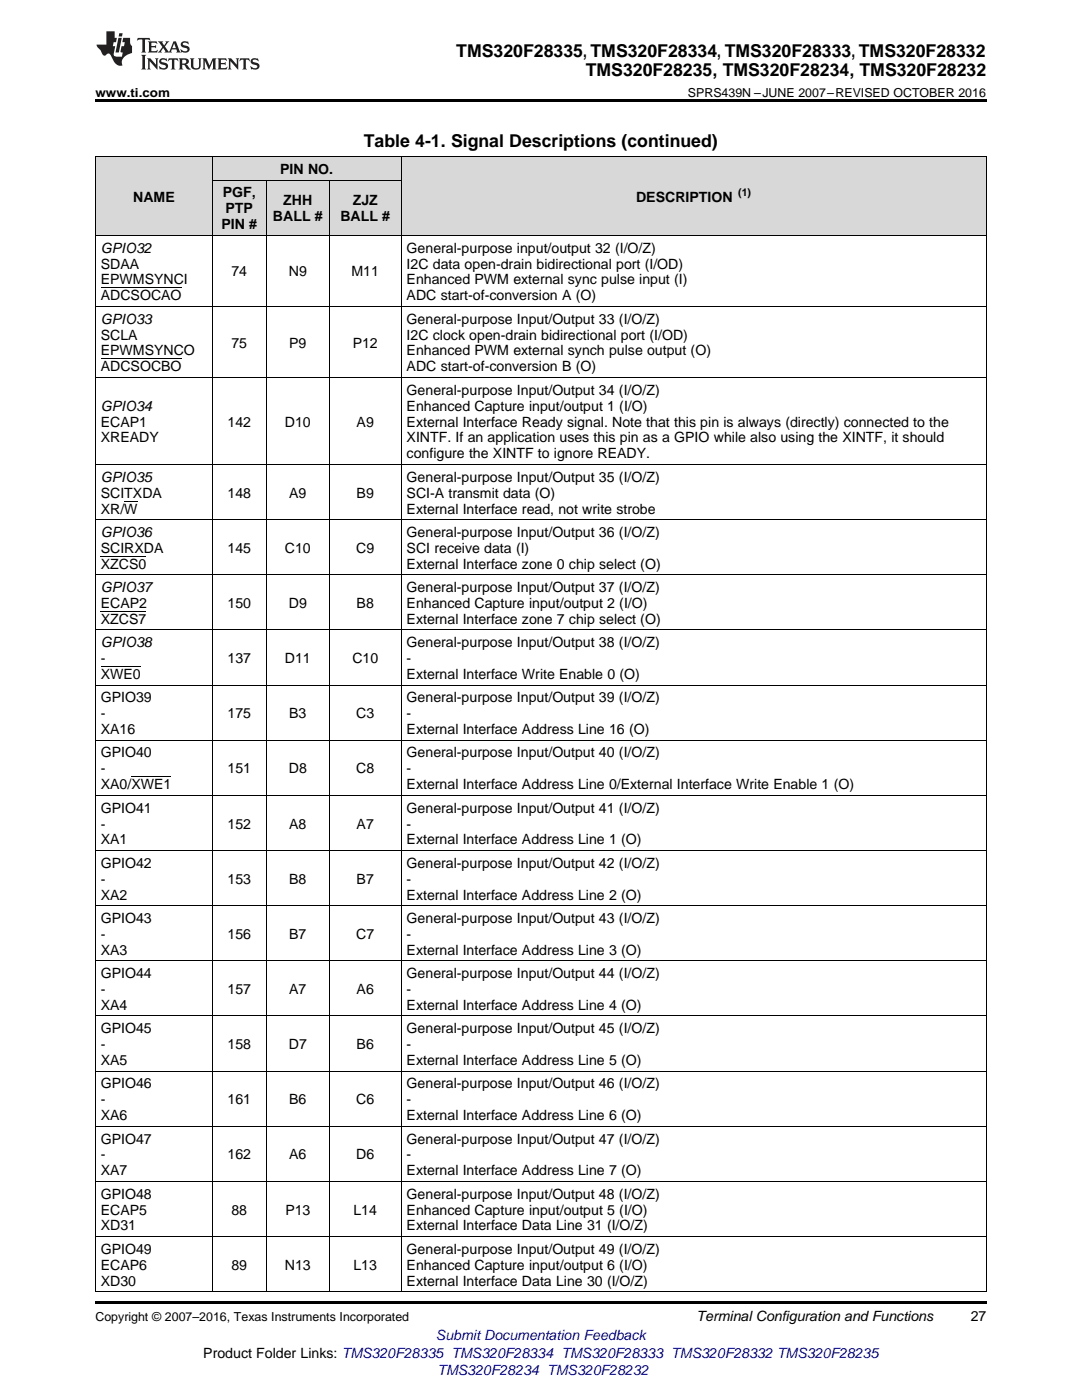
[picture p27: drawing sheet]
<svg xmlns="http://www.w3.org/2000/svg" width="216mm" height="279mm" viewBox="0 0 216 279" stroke-linecap="round" stroke-linejoin="round" font-family="sans-serif">
<defs><g id="words">
<g font-size="3.5">
<text x="91.1" y="11.3">TMS320F28335, TMS320F28334, TMS320F28333, TMS320F28332</text>
<text x="116.9" y="15.2">TMS320F28235, TMS320F28234, TMS320F28232</text>
<text x="72.6" y="29.3">Table 4-1. Signal Descriptions (continued)</text>
</g>
<g font-size="2.8">
<text x="55.9" y="34.7">PIN NO.</text>
<text x="26.6" y="40.3">NAME</text>
<text x="44.4" y="39.4">PGF,</text>
<text x="56.5" y="41">ZHH</text>
<text x="70.4" y="41">ZJZ</text>
<text x="126.9" y="40.3">DESCRIPTION</text>
<text x="44.2" y="45.8">PIN #</text>
<text x="45" y="42.6">PTP</text>
<text x="54.5" y="44.2">BALL #</text>
<text x="67.9" y="44.2">BALL #</text>
<text x="20.1" y="50.4">GPIO32</text>
<text x="20.1" y="53.6">SDAA</text>
<text x="81.1" y="50.4">General-purpose input/output 32 (I/O/Z)</text>
<text x="81.1" y="53.6">I2C data open-drain bidirectional port (I/OD)</text>
<text x="20.1" y="56.8">EPWMSYNCI</text>
<text x="20.1" y="59.9">ADCSOCAO</text>
<text x="46.2" y="55.2">74</text>
<text x="57.6" y="55.2">N9</text>
<text x="70.1" y="55.2">M11</text>
<text x="81.1" y="56.8">Enhanced PWM external sync pulse input (I)</text>
<text x="81.1" y="59.9">ADC start-of-conversion A (O)</text>
<text x="20.1" y="64.6">GPIO33</text>
<text x="81.1" y="64.6">General-purpose Input/Output 33 (I/O/Z)</text>
<text x="20.1" y="67.8">SCLA</text>
<text x="20.1" y="70.9">EPWMSYNCO</text>
<text x="46.2" y="69.4">75</text>
<text x="57.7" y="69.4">P9</text>
<text x="70.4" y="69.4">P12</text>
<text x="81.1" y="67.8">I2C clock open-drain bidirectional port (I/OD)</text>
<text x="81.1" y="70.9">Enhanced PWM external synch pulse output (O)</text>
<text x="20.1" y="74.1">ADCSOCBO</text>
<text x="81.1" y="74.1">ADC start-of-conversion B (O)</text>
<text x="20.1" y="82">GPIO34</text>
<text x="81.1" y="78.8">General-purpose Input/Output 34 (I/O/Z)</text>
<text x="81.1" y="82">Enhanced Capture input/output 1 (I/O)</text>
<text x="20.1" y="85.1">ECAP1</text>
<text x="20.1" y="88.3">XREADY</text>
<text x="45.4" y="85.1">142</text>
<text x="56.8" y="85.1">D10</text>
<text x="71.2" y="85.1">A9</text>
<text x="81.1" y="85.1">External Interface Ready signal. Note that this pin is always (directly) connected to the</text>
<text x="81.1" y="88.3">XINTF. If an application uses this pin as a GPIO while also using the XINTF, it should</text>
<text x="81.1" y="91.5">configure the XINTF to ignore READY.</text>
<text x="20.1" y="96.1">GPIO35</text>
<text x="20.1" y="99.3">SCITXDA</text>
<text x="45.4" y="99.3">148</text>
<text x="57.7" y="99.3">A9</text>
<text x="71.2" y="99.3">B9</text>
<text x="81.1" y="96.1">General-purpose Input/Output 35 (I/O/Z)</text>
<text x="81.1" y="99.3">SCI-A transmit data (O)</text>
<text x="20.1" y="102.5">XR/W</text>
<text x="20.1" y="107.1">GPIO36</text>
<text x="81.1" y="102.5">External Interface read, not write strobe</text>
<text x="81.1" y="107.1">General-purpose Input/Output 36 (I/O/Z)</text>
<text x="20.1" y="110.3">SCIRXDA</text>
<text x="20.1" y="113.5">XZCS0</text>
<text x="45.4" y="110.3">145</text>
<text x="56.8" y="110.3">C10</text>
<text x="71.1" y="110.3">C9</text>
<text x="81.1" y="110.3">SCI receive data (I)</text>
<text x="81.1" y="113.5">External Interface zone 0 chip select (O)</text>
<text x="20.1" y="118.1">GPIO37</text>
<text x="81.1" y="118.1">General-purpose Input/Output 37 (I/O/Z)</text>
<text x="20.1" y="121.3">ECAP2</text>
<text x="20.1" y="124.5">XZCS7</text>
<text x="45.4" y="121.3">150</text>
<text x="57.6" y="121.3">D9</text>
<text x="71.2" y="121.3">B8</text>
<text x="81.1" y="121.3">Enhanced Capture input/output 2 (I/O)</text>
<text x="81.1" y="124.5">External Interface zone 7 chip select (O)</text>
<text x="20.1" y="129.2">GPIO38</text>
<text x="81.1" y="129.2">General-purpose Input/Output 38 (I/O/Z)</text>
<text x="20.1" y="132.3">-</text>
<text x="20.1" y="135.5">XWE0</text>
<text x="45.4" y="132.3">137</text>
<text x="56.8" y="132.3">D11</text>
<text x="70.3" y="132.3">C10</text>
<text x="81.1" y="132.3">-</text>
<text x="81.1" y="135.5">External Interface Write Enable 0 (O)</text>
<text x="20.1" y="140.2">GPIO39</text>
<text x="20.1" y="143.3">-</text>
<text x="45.4" y="143.3">175</text>
<text x="57.7" y="143.3">B3</text>
<text x="71.1" y="143.3">C3</text>
<text x="81.1" y="140.2">General-purpose Input/Output 39 (I/O/Z)</text>
<text x="81.1" y="143.3">-</text>
<text x="20.1" y="146.5">XA16</text>
<text x="81.1" y="146.5">External Interface Address Line 16 (O)</text>
<text x="20.1" y="151.2">GPIO40</text>
<text x="20.1" y="154.3">-</text>
<text x="45.4" y="154.3">151</text>
<text x="57.6" y="154.3">D8</text>
<text x="71.1" y="154.3">C8</text>
<text x="81.1" y="151.2">General-purpose Input/Output 40 (I/O/Z)</text>
<text x="81.1" y="154.3">-</text>
<text x="20.1" y="157.5">XA0/XWE1</text>
<text x="81.1" y="157.5">External Interface Address Line 0/External Interface Write Enable 1 (O)</text>
<text x="20.1" y="162.2">GPIO41</text>
<text x="20.1" y="165.3">-</text>
<text x="45.4" y="165.3">152</text>
<text x="57.7" y="165.3">A8</text>
<text x="71.2" y="165.3">A7</text>
<text x="81.1" y="162.2">General-purpose Input/Output 41 (I/O/Z)</text>
<text x="81.1" y="165.3">-</text>
<text x="20.1" y="168.5">XA1</text>
<text x="20.1" y="173.2">GPIO42</text>
<text x="81.1" y="168.5">External Interface Address Line 1 (O)</text>
<text x="81.1" y="173.2">General-purpose Input/Output 42 (I/O/Z)</text>
<text x="20.1" y="176.4">-</text>
<text x="20.1" y="179.5">XA2</text>
<text x="45.4" y="176.4">153</text>
<text x="57.7" y="176.4">B8</text>
<text x="71.2" y="176.4">B7</text>
<text x="81.1" y="176.4">-</text>
<text x="81.1" y="179.5">External Interface Address Line 2 (O)</text>
<text x="20.1" y="184.2">GPIO43</text>
<text x="81.1" y="184.2">General-purpose Input/Output 43 (I/O/Z)</text>
<text x="20.1" y="187.4">-</text>
<text x="20.1" y="190.5">XA3</text>
<text x="45.4" y="187.4">156</text>
<text x="57.7" y="187.4">B7</text>
<text x="71.1" y="187.4">C7</text>
<text x="81.1" y="187.4">-</text>
<text x="81.1" y="190.5">External Interface Address Line 3 (O)</text>
<text x="20.1" y="195.2">GPIO44</text>
<text x="81.1" y="195.2">General-purpose Input/Output 44 (I/O/Z)</text>
<text x="20.1" y="198.4">-</text>
<text x="20.1" y="201.5">XA4</text>
<text x="45.4" y="198.4">157</text>
<text x="57.7" y="198.4">A7</text>
<text x="71.2" y="198.4">A6</text>
<text x="81.1" y="198.4">-</text>
<text x="81.1" y="201.5">External Interface Address Line 4 (O)</text>
<text x="20.1" y="206.2">GPIO45</text>
<text x="20.1" y="209.4">-</text>
<text x="45.4" y="209.4">158</text>
<text x="57.6" y="209.4">D7</text>
<text x="71.2" y="209.4">B6</text>
<text x="81.1" y="206.2">General-purpose Input/Output 45 (I/O/Z)</text>
<text x="81.1" y="209.4">-</text>
<text x="20.1" y="212.5">XA5</text>
<text x="81.1" y="212.5">External Interface Address Line 5 (O)</text>
<text x="20.1" y="217.2">GPIO46</text>
<text x="20.1" y="220.4">-</text>
<text x="45.4" y="220.4">161</text>
<text x="57.7" y="220.4">B6</text>
<text x="71.1" y="220.4">C6</text>
<text x="81.1" y="217.2">General-purpose Input/Output 46 (I/O/Z)</text>
<text x="81.1" y="220.4">-</text>
<text x="20.1" y="223.6">XA6</text>
<text x="81.1" y="223.6">External Interface Address Line 6 (O)</text>
<text x="20.1" y="228.2">GPIO47</text>
<text x="20.1" y="231.4">-</text>
<text x="45.4" y="231.4">162</text>
<text x="57.7" y="231.4">A6</text>
<text x="71.1" y="231.4">D6</text>
<text x="81.1" y="228.2">General-purpose Input/Output 47 (I/O/Z)</text>
<text x="81.1" y="231.4">-</text>
<text x="20.1" y="234.6">XA7</text>
<text x="20.1" y="239.2">GPIO48</text>
<text x="81.1" y="234.6">External Interface Address Line 7 (O)</text>
<text x="81.1" y="239.2">General-purpose Input/Output 48 (I/O/Z)</text>
<text x="20.1" y="242.4">ECAP5</text>
<text x="20.1" y="245.6">XD31</text>
<text x="46.2" y="242.4">88</text>
<text x="56.9" y="242.4">P13</text>
<text x="70.5" y="242.4">L14</text>
<text x="81.1" y="242.4">Enhanced Capture input/output 5 (I/O)</text>
<text x="81.1" y="245.6">External Interface Data Line 31 (I/O/Z)</text>
<text x="20.1" y="250.2">GPIO49</text>
<text x="81.1" y="250.2">General-purpose Input/Output 49 (I/O/Z)</text>
<text x="20.1" y="253.4">ECAP6</text>
<text x="20.1" y="256.6">XD30</text>
<text x="46.2" y="253.4">89</text>
<text x="56.8" y="253.4">N13</text>
<text x="70.5" y="253.4">L13</text>
<text x="81.1" y="253.4">Enhanced Capture input/output 6 (I/O)</text>
<text x="81.1" y="256.6">External Interface Data Line 30 (I/O/Z)</text>
<text x="139" y="263.6">Terminal Configuration and Functions</text>
<text x="193.7" y="263.6">27</text>
<text x="40.6" y="270.9">Product Folder Links: TMS320F28335 TMS320F28334 TMS320F28333 TMS320F28332 TMS320F28235</text>
</g>
<g font-size="2.8" fill="#00f">
<text x="87" y="267.4">Submit Documentation Feedback</text>
<text x="87.3" y="274.5">TMS320F28234 TMS320F28232</text>
</g>
<g font-size="2.5">
<text x="19" y="19.3">www.ti.com</text>
<text x="137.3" y="19.3">SPRS439N –JUNE 2007–REVISED OCTOBER 2016</text>
<text x="19" y="263.6">Copyright © 2007–2016, Texas Instruments Incorporated</text>
</g>
<text font-size="2.1" x="147.3" y="39.1">(1)</text>
</g></defs>
<g fill="#d8d8d8">
<path d="M19 31.4h23.4v15.6h-23.4z"/>
<path d="M80.1 31.4h116.7v15.6h-116.7z"/>
<path d="M42.4 36h10.8v11h-10.8z"/>
<path d="M53.2 36h12.5v11h-12.5z"/>
<path d="M65.7 36h14.4v11h-14.4z"/>
<path d="M42.4 31.4h10.8v4.6h-10.8z"/>
<path d="M53.2 31.4h12.5v4.6h-12.5z"/>
<path d="M65.7 31.4h14.4v4.6h-14.4z"/>
</g>
<path d="M19 19.9h177.8v.5h-177.8zM19 259.7h177.8v.5h-177.8z" fill="#000"/>
<g fill="none" stroke="#000" stroke-width=".2">
<path d="M19 31.3h177.8M19.1 31.3v226.5M42.3 31.3v226.5M42.4 36h37.7M53.1 36v221.8M65.7 36v221.8M80 31.3v226.5M196.8 31.3v226.5M19 47h177.8M19 75.3h177.8M19 61.2h177.8M19 92.7h177.8"/>
<path d="M19 114.7h177.8M19 103.7h177.8M19 136.7h177.8M19 125.7h177.8M19 158.7h177.8M19 147.7h177.8M19 169.7h177.8M19 191.8h177.8M19 180.7h177.8M19 213.8h177.8M19 202.8h177.8M19 235.8h177.8"/>
<path d="M19 224.8h177.8M19 257.8h177.8M19 246.8h177.8"/>
</g>
<g fill="#231f20">
<path d="M27.5 7.6l-.1 .5 .4-.2h.6v.1v2.1l-.2 .4h1l-.3-.4v-2.1l.1-.1h.5l.5 .2-.2-.5zM29.5 8.3l.2 .3v1.5l-.2 .4h1.8l.2-.6a1.04 1.04 0 0 1-1.3 .2v-.7h.6l.3 .2v-.6l-.3 .2h-.6v-.6l.8-.1 .4 .3-.2-.5zM31.5 8.3l.9 1.1-.9 1.1h.8l-.2-.2 .5-.7 .4 .7-.2 .2h1.5l-.1-.2 .1-.4h.9l.1 .4-.2 .2h1l-.3-.3-.7-1.9h-.5l-.9 2-.8-1 .9-1h-.8l.1 .3-.3 .5-.4-.6 .2-.2zM34.7 8.6l.4 1h-.7zM36.3 8.4a.63 .63 0 0 0-.2 .7 .63 .63 0 0 0 .6 .4l.6 .2 .1 .2a.75 .75 0 0 1-.7 .4 .75 .75 0 0 1-.6-.5l.1 .7 .1-.1a1.11 1.11 0 0 0 1.5-.6 1.13 1.13 0 0 0-1.2-.8l-.1-.4a1.04 1.04 0 0 1 1.2 .2l-.2-.5-.1 .1-.5-.2zM28.2 10.9l.2 .4v2.2l-.2 .4h1l-.3-.4v-2.2l.3-.4zM29.3 11.6l.3 .4v1.5l-.3 .4h.8l-.2-.4v-1.3l1.5 1.7v-1.9l.2-.4h-.7l.2 .4v.9l-1.1-1.3zM32 11.8a.62 .62 0 0 0-.2 .7 .62 .62 0 0 0 .6 .4l.6 .1 .1 .3a.76 .76 0 0 1-.7 .3 .76 .76 0 0 1-.6-.4l.1 .7 .1-.1a1.11 1.11 0 0 0 1.5-.6 1.13 1.13 0 0 0-1.2-.8l-.1-.4a1.04 1.04 0 0 1 1.2 .2l-.2-.6-.1 .1-.5-.1zM33.7 11.6l-.2 .6a.61 .61 0 0 1 .8-.3v1.6l-.2 .4h.9l-.2-.4v-1.6a.63 .63 0 0 1 .8 .3l-.2-.6zM35.6 11.6l.3 .4v1.5l-.3 .4h1l-.2-.2v-.8l.5 .2a.76 .76 0 0 0 1.2 .7l-1-1a.58 .58 0 0 0 .6-.5 .58 .58 0 0 0-.5-.6zM36.4 11.9h.1a.45 .45 0 0 1 .5 .1 .45 .45 0 0 1 .1 .5l-.7 .2zM37.9 11.6l.2 .2a2.17 2.17 0 0 0 .3 1.9 .99 .99 0 0 0 1.6-.6v-1.1l.2-.4h-.7l.2 .2a1.92 1.92 0 0 1-.2 1.8 .6 .6 0 0 1-.9-.5v-1.1l.2-.4zM40.4 11.6l.2 .4v1.5l-.2 .4h.7l-.2-.4v-1.4l.8 1.8 .8-1.8v1.4l-.2 .4h.9l-.2-.4v-1.5l.2-.4h-.8l-.6 1.5-.6-1.5zM43.4 11.6l.2 .4v1.5l-.2 .4h1.8l.2-.6a1.04 1.04 0 0 1-1.3 .1v-.6h.5l.4 .2v-.6l-.4 .2h-.5v-.7h.8l.3 .3-.1-.6zM45.5 11.6l.2 .4v1.5l-.2 .4h.7l-.2-.4v-1.3l1.5 1.7v-1.9l.2-.4h-.7l.2 .4v.9l-1.1-1.3zM47.9 11.6l-.1 .6a.61 .61 0 0 1 .8-.3v1.6l-.3 .4h1l-.3-.4 .1-1.6a.63 .63 0 0 1 .7 .3l-.1-.6zM50.2 11.8a.62 .62 0 0 0-.2 .7 .62 .62 0 0 0 .6 .4l.6 .1 .2 .3a.76 .76 0 0 1-.8 .3 .76 .76 0 0 1-.6-.4l.1 .7 .2-.1a1.11 1.11 0 0 0 1.5-.6 1.13 1.13 0 0 0-1.3-.8l-.1-.4a1.04 1.04 0 0 1 1.2 .2l-.1-.6-.2 .1-.5-.1z"/>
<path d="M21.2 6.3v2.6h-1.9l.1 .4 .7 .9a.91 .91 0 0 0 1 .8 .56 .56 0 0 1 .5-.3 .56 .56 0 0 1 .5 .3l.4 .8a1.53 1.53 0 0 0 1.9 1.2 1.54 1.54 0 0 1 1-2.1l.9-.3v-1.4a1.52 1.52 0 0 1-.3-1.6h-1.4l-.2 .8h.5l-.2 .8h-.4l-.2 1v.2l.4 .1-.2 .8a1.93 1.93 0 0 1-1.6-.3l.3-1.8h-.5l.2-.8h.4l.2-.8h-.4v-1.3zM23.6 7.6l-.6 2.9h.7l.6-2.9zM23.8 6.6l-.1 .7h.6l.2-.7z"/>
</g>
<path d="M20.1 57.4h16.1M20.1 71.6h16.1M24.8 100h2.6M20.1 111h9.1M20.1 133h8M20.1 122h9.1M26.2 155h8" fill="none" stroke="#000" stroke-width=".2"/>
<use href="#words"/>
</svg>
